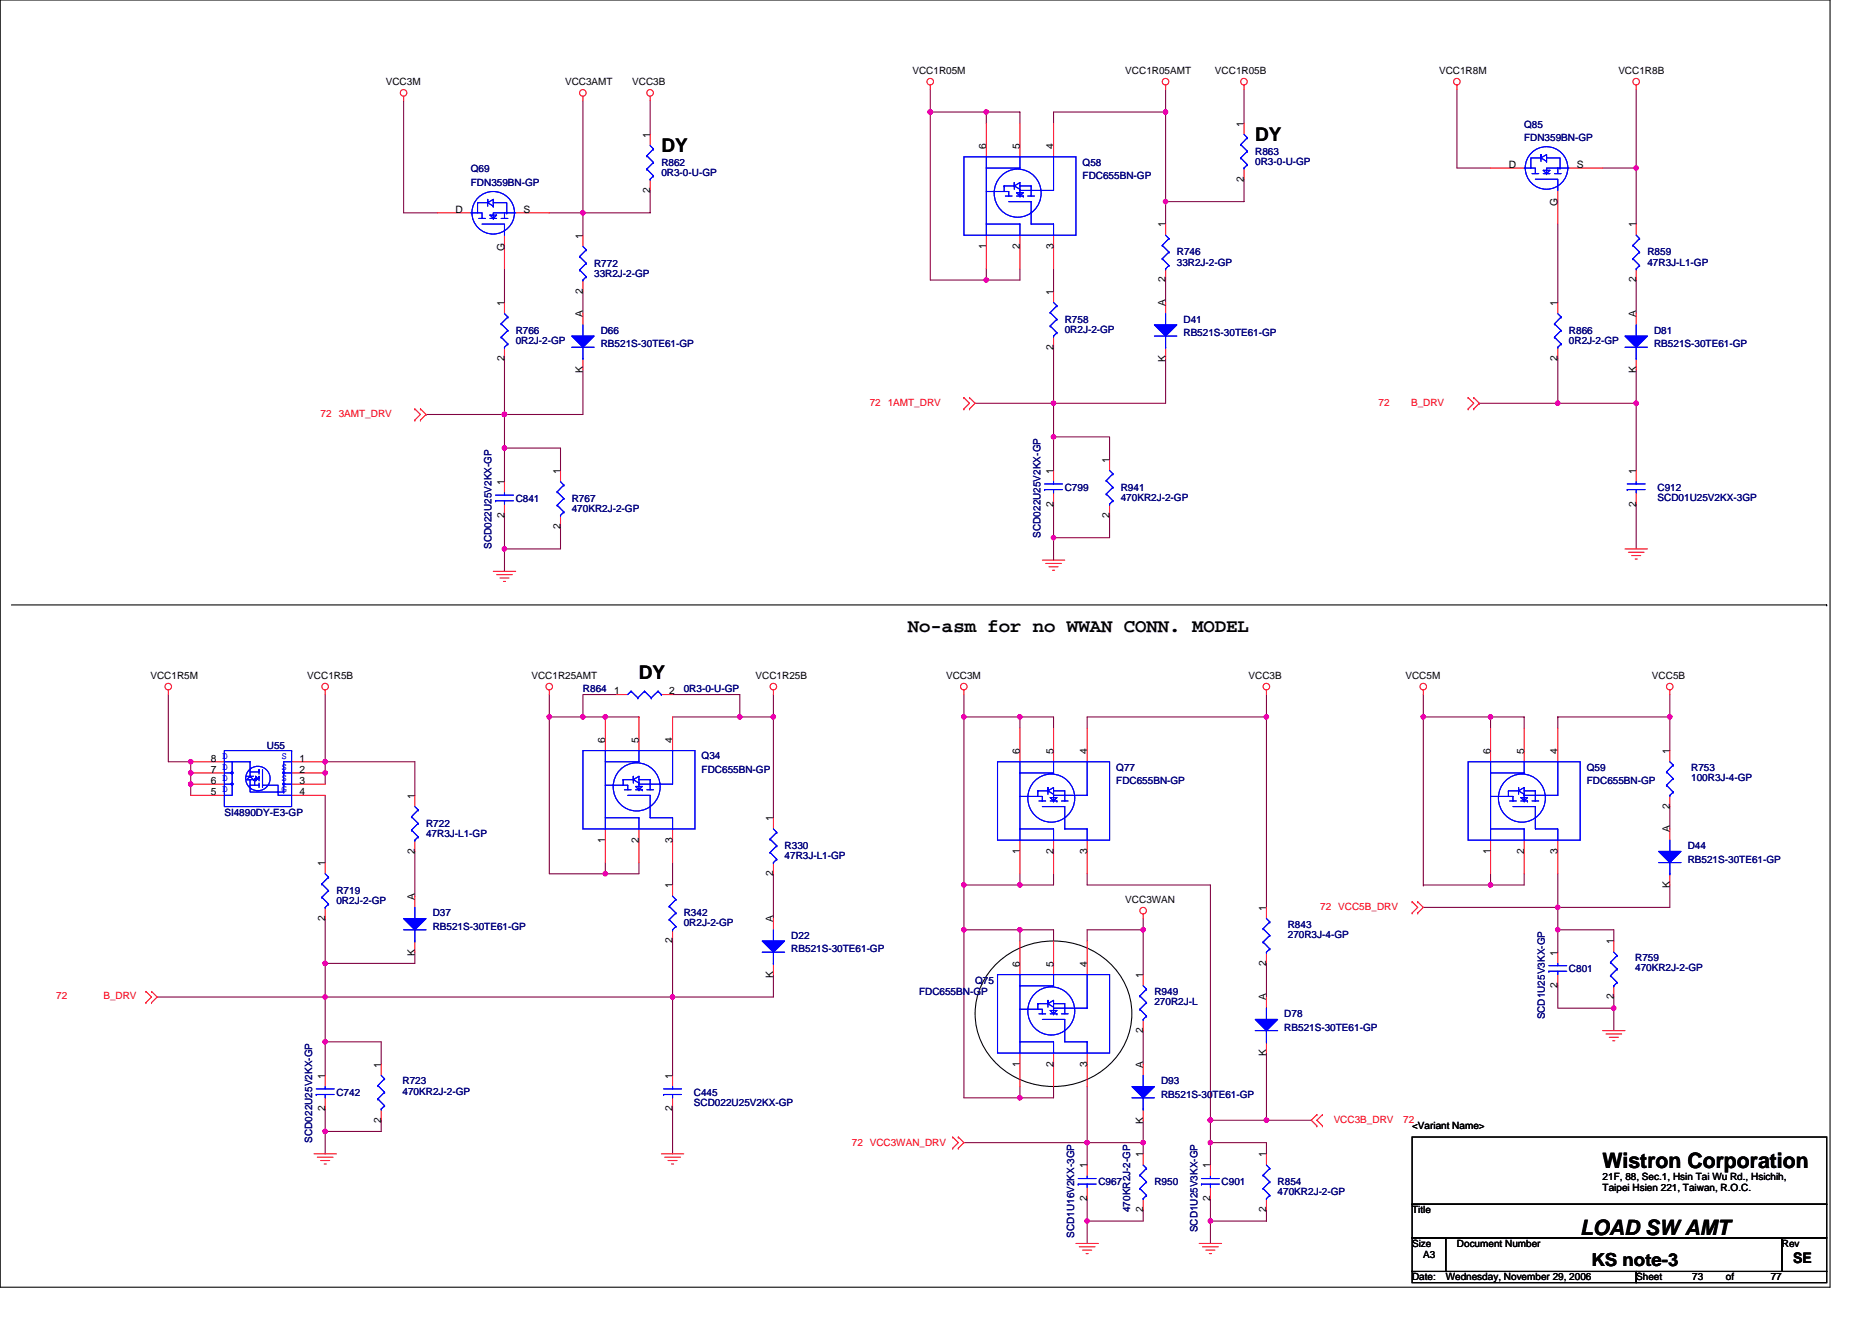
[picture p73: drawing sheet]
<svg xmlns="http://www.w3.org/2000/svg" width="297mm" height="210mm" viewBox="0 0 297 210" stroke-linecap="round" stroke-linejoin="round" font-family="sans-serif">
<defs><g id="words">
<g font-size="3.4">
<text x="254.3" y="185.4">Wistron Corporation</text>
<text x="250.7" y="196">LOAD SW AMT</text>
</g>
<g font-size="3">
<text x="199.2" y="22.4">DY</text>
<text x="104.9" y="24.1">DY</text>
<text x="144.1" y="100.3">No-asm for no WWAN CONN. MODEL</text>
<text x="101.4" y="107.7">DY</text>
</g>
<text font-size="2.8" x="252.5" y="200.9">KS note-3</text>
<text font-size="2.3" x="284.5" y="200.4">SE</text>
<g font-size="1.6">
<text x="144.8" y="11.7">VCC1R05M</text>
<text x="178.6" y="11.7">VCC1R05AMT</text>
<text x="192.8" y="11.7">VCC1R05B</text>
<text x="228.3" y="11.7">VCC1R8M</text>
<text x="256.8" y="11.7">VCC1R8B</text>
<text x="61.2" y="13.5">VCC3M</text>
<text x="89.7" y="13.5">VCC3AMT</text>
<text x="100.3" y="13.5">VCC3B</text>
<text x="103.1" y="21.9" transform="rotate(-90 103.1 21.9)">1</text>
<text x="156.5" y="23.6" transform="rotate(-90 156.5 23.6)">6</text>
<text x="161.8" y="23.6" transform="rotate(-90 161.8 23.6)">5</text>
<text x="167.1" y="23.6" transform="rotate(-90 167.1 23.6)">4</text>
<text x="197.4" y="20.1" transform="rotate(-90 197.4 20.1)">1</text>
<text x="197.4" y="28.8" transform="rotate(-90 197.4 28.8)">2</text>
<text x="239.4" y="26.6">D</text>
<text x="250.2" y="26.6">S</text>
<text x="72.3" y="33.8">D</text>
<text x="83.1" y="33.8">S</text>
<text x="103.1" y="30.6" transform="rotate(-90 103.1 30.6)">2</text>
<text x="247.2" y="32.7" transform="rotate(-90 247.2 32.7)">G</text>
<text x="80" y="39.9" transform="rotate(-90 80 39.9)">G</text>
<text x="92.5" y="37.9" transform="rotate(-90 92.5 37.9)">1</text>
<text x="156.5" y="39.5" transform="rotate(-90 156.5 39.5)">1</text>
<text x="161.8" y="39.5" transform="rotate(-90 161.8 39.5)">2</text>
<text x="167.1" y="39.5" transform="rotate(-90 167.1 39.5)">3</text>
<text x="184.9" y="36.1" transform="rotate(-90 184.9 36.1)">1</text>
<text x="259.6" y="36.1" transform="rotate(-90 259.6 36.1)">1</text>
<text x="92.5" y="46.6" transform="rotate(-90 92.5 46.6)">2</text>
<text x="167.1" y="46.8" transform="rotate(-90 167.1 46.8)">1</text>
<text x="184.9" y="44.8" transform="rotate(-90 184.9 44.8)">2</text>
<text x="259.6" y="44.8" transform="rotate(-90 259.6 44.8)">2</text>
<text x="80" y="48.5" transform="rotate(-90 80 48.5)">1</text>
<text x="92.5" y="50.3" transform="rotate(-90 92.5 50.3)">A</text>
<text x="184.9" y="48.5" transform="rotate(-90 184.9 48.5)">A</text>
<text x="247.2" y="48.5" transform="rotate(-90 247.2 48.5)">1</text>
<text x="259.6" y="50.3" transform="rotate(-90 259.6 50.3)">A</text>
<text x="80" y="57.3" transform="rotate(-90 80 57.3)">2</text>
<text x="92.5" y="59.2" transform="rotate(-90 92.5 59.2)">K</text>
<text x="167.1" y="55.5" transform="rotate(-90 167.1 55.5)">2</text>
<text x="184.9" y="57.4" transform="rotate(-90 184.9 57.4)">K</text>
<text x="247.2" y="57.3" transform="rotate(-90 247.2 57.3)">2</text>
<text x="259.6" y="59.2" transform="rotate(-90 259.6 59.2)">K</text>
<text x="80" y="77" transform="rotate(-90 80 77)">1</text>
<text x="88.9" y="75.2" transform="rotate(-90 88.9 75.2)">1</text>
<text x="167.1" y="75.2" transform="rotate(-90 167.1 75.2)">1</text>
<text x="176" y="73.4" transform="rotate(-90 176 73.4)">1</text>
<text x="259.6" y="75.2" transform="rotate(-90 259.6 75.2)">1</text>
<text x="80" y="82.2" transform="rotate(-90 80 82.2)">2</text>
<text x="88.9" y="83.9" transform="rotate(-90 88.9 83.9)">2</text>
<text x="167.1" y="80.4" transform="rotate(-90 167.1 80.4)">2</text>
<text x="176" y="82.2" transform="rotate(-90 176 82.2)">2</text>
<text x="259.6" y="80.4" transform="rotate(-90 259.6 80.4)">2</text>
<text x="23.9" y="107.7">VCC1R5M</text>
<text x="48.8" y="107.7">VCC1R5B</text>
<text x="84.3" y="107.7">VCC1R25AMT</text>
<text x="119.9" y="107.7">VCC1R25B</text>
<text x="150.1" y="107.7">VCC3M</text>
<text x="198.1" y="107.7">VCC3B</text>
<text x="223" y="107.7">VCC5M</text>
<text x="262.1" y="107.7">VCC5B</text>
<text x="97.5" y="110.2">1</text>
<text x="106.2" y="110.2">2</text>
<text x="96" y="117.9" transform="rotate(-90 96 117.9)">6</text>
<text x="101.4" y="117.9" transform="rotate(-90 101.4 117.9)">5</text>
<text x="106.7" y="117.9" transform="rotate(-90 106.7 117.9)">4</text>
<text x="161.8" y="119.7" transform="rotate(-90 161.8 119.7)">6</text>
<text x="167.1" y="119.7" transform="rotate(-90 167.1 119.7)">5</text>
<text x="172.5" y="119.7" transform="rotate(-90 172.5 119.7)">4</text>
<text x="236.5" y="119.7" transform="rotate(-90 236.5 119.7)">6</text>
<text x="241.8" y="119.7" transform="rotate(-90 241.8 119.7)">5</text>
<text x="247.2" y="119.7" transform="rotate(-90 247.2 119.7)">4</text>
<text x="264.9" y="119.7" transform="rotate(-90 264.9 119.7)">1</text>
<text x="33.5" y="124.4">6</text>
<text x="33.5" y="122.7">7</text>
<text x="33.5" y="120.9">8 D</text>
<text x="47.5" y="120.9">1</text>
<text x="47.5" y="122.7">2</text>
<text x="47.5" y="124.4">3</text>
<text x="33.5" y="126.2">5</text>
<text x="47.5" y="126.2">4</text>
<text x="65.8" y="126.8" transform="rotate(-90 65.8 126.8)">1</text>
<text x="122.7" y="130.3" transform="rotate(-90 122.7 130.3)">1</text>
<text x="264.9" y="128.4" transform="rotate(-90 264.9 128.4)">2</text>
<text x="51.6" y="137.4" transform="rotate(-90 51.6 137.4)">1</text>
<text x="65.8" y="135.5" transform="rotate(-90 65.8 135.5)">2</text>
<text x="96" y="133.7" transform="rotate(-90 96 133.7)">1</text>
<text x="101.4" y="133.7" transform="rotate(-90 101.4 133.7)">2</text>
<text x="106.7" y="133.7" transform="rotate(-90 106.7 133.7)">3</text>
<text x="161.8" y="135.5" transform="rotate(-90 161.8 135.5)">1</text>
<text x="167.1" y="135.5" transform="rotate(-90 167.1 135.5)">2</text>
<text x="172.5" y="135.5" transform="rotate(-90 172.5 135.5)">3</text>
<text x="236.5" y="135.5" transform="rotate(-90 236.5 135.5)">1</text>
<text x="241.8" y="135.5" transform="rotate(-90 241.8 135.5)">2</text>
<text x="247.2" y="135.5" transform="rotate(-90 247.2 135.5)">3</text>
<text x="264.9" y="132.1" transform="rotate(-90 264.9 132.1)">A</text>
<text x="65.8" y="142.8" transform="rotate(-90 65.8 142.8)">A</text>
<text x="106.7" y="141" transform="rotate(-90 106.7 141)">1</text>
<text x="122.7" y="139.1" transform="rotate(-90 122.7 139.1)">2</text>
<text x="178.6" y="143.3">VCC3WAN</text>
<text x="264.9" y="141" transform="rotate(-90 264.9 141)">K</text>
<text x="51.6" y="146.2" transform="rotate(-90 51.6 146.2)">2</text>
<text x="106.7" y="149.7" transform="rotate(-90 106.7 149.7)">2</text>
<text x="122.7" y="146.3" transform="rotate(-90 122.7 146.3)">A</text>
<text x="200.9" y="144.5" transform="rotate(-90 200.9 144.5)">1</text>
<text x="256" y="149.9" transform="rotate(-90 256 149.9)">1</text>
<text x="65.8" y="151.7" transform="rotate(-90 65.8 151.7)">K</text>
<text x="122.7" y="155.2" transform="rotate(-90 122.7 155.2)">K</text>
<text x="161.8" y="153.4" transform="rotate(-90 161.8 153.4)">6</text>
<text x="167.1" y="153.4" transform="rotate(-90 167.1 153.4)">5</text>
<text x="172.5" y="153.4" transform="rotate(-90 172.5 153.4)">4</text>
<text x="181.4" y="155.2" transform="rotate(-90 181.4 155.2)">1</text>
<text x="200.9" y="153.3" transform="rotate(-90 200.9 153.3)">2</text>
<text x="247.2" y="151.7" transform="rotate(-90 247.2 151.7)">1</text>
<text x="200.9" y="158.8" transform="rotate(-90 200.9 158.8)">A</text>
<text x="247.2" y="156.8" transform="rotate(-90 247.2 156.8)">2</text>
<text x="256" y="158.6" transform="rotate(-90 256 158.6)">2</text>
<text x="181.4" y="164" transform="rotate(-90 181.4 164)">2</text>
<text x="200.9" y="167.7" transform="rotate(-90 200.9 167.7)">K</text>
<text x="51.6" y="171.2" transform="rotate(-90 51.6 171.2)">1</text>
<text x="60.5" y="169.4" transform="rotate(-90 60.5 169.4)">1</text>
<text x="106.7" y="171.2" transform="rotate(-90 106.7 171.2)">1</text>
<text x="161.8" y="169.3" transform="rotate(-90 161.8 169.3)">1</text>
<text x="167.1" y="169.3" transform="rotate(-90 167.1 169.3)">2</text>
<text x="172.5" y="169.3" transform="rotate(-90 172.5 169.3)">3</text>
<text x="181.4" y="169.4" transform="rotate(-90 181.4 169.4)">A</text>
<text x="51.6" y="176.4" transform="rotate(-90 51.6 176.4)">2</text>
<text x="60.5" y="178.2" transform="rotate(-90 60.5 178.2)">2</text>
<text x="106.7" y="176.4" transform="rotate(-90 106.7 176.4)">2</text>
<text x="181.4" y="178.4" transform="rotate(-90 181.4 178.4)">K</text>
<text x="224.1" y="179.2">&lt;Variant Name&gt;</text>
<text x="172.5" y="185.4" transform="rotate(-90 172.5 185.4)">1</text>
<text x="181.4" y="183.7" transform="rotate(-90 181.4 183.7)">1</text>
<text x="192" y="185.4" transform="rotate(-90 192 185.4)">1</text>
<text x="200.9" y="183.7" transform="rotate(-90 200.9 183.7)">1</text>
<text x="172.5" y="190.6" transform="rotate(-90 172.5 190.6)">2</text>
<text x="192" y="190.6" transform="rotate(-90 192 190.6)">2</text>
<text x="254.3" y="187.2">21F, 88, Sec.1, Hsin Tai Wu Rd., Hsichih,</text>
<text x="254.3" y="189">Taipei Hsien 221, Taiwan, R.O.C.</text>
<text x="181.4" y="192.4" transform="rotate(-90 181.4 192.4)">2</text>
<text x="200.9" y="192.4" transform="rotate(-90 200.9 192.4)">2</text>
<text x="224.1" y="192.6">Title</text>
<text x="224.1" y="197.9">Size</text>
<text x="231.2" y="197.9">Document Number</text>
<text x="282.7" y="197.9">Rev</text>
<text x="224.1" y="203.2">Date:</text>
<text x="225.8" y="199.7">A3</text>
<text x="229.4" y="203.2">Wednesday, November 29, 2006</text>
<text x="259.6" y="203.2">Sheet</text>
<text x="268.5" y="203.2">73</text>
<text x="273.9" y="203.2">of</text>
<text x="281" y="203.2">77</text>
</g>
<g font-size="1.6" fill="#000080">
<text x="241.8" y="20.3">Q85</text>
<text x="241.8" y="22.4">FDN359BN-GP</text>
<text x="74.7" y="27.4">Q69</text>
<text x="74.7" y="29.5">FDN359BN-GP</text>
<text x="104.9" y="26.3">R862</text>
<text x="104.9" y="27.9">0R3-0-U-GP</text>
<text x="171.8" y="26.3">Q58</text>
<text x="171.8" y="28.4">FDC655BN-GP</text>
<text x="199.2" y="24.5">R863</text>
<text x="199.2" y="26.1">0R3-0-U-GP</text>
<text x="186.7" y="40.5">R746</text>
<text x="261.4" y="40.5">R859</text>
<text x="94.3" y="42.3">R772</text>
<text x="94.3" y="43.9">33R2J-2-GP</text>
<text x="186.7" y="42.1">33R2J-2-GP</text>
<text x="261.4" y="42.1">47R3J-L1-GP</text>
<text x="81.8" y="53">R766</text>
<text x="95.3" y="53">D66</text>
<text x="168.9" y="51.2">R758</text>
<text x="168.9" y="52.8">0R2J-2-GP</text>
<text x="187.8" y="51.2">D41</text>
<text x="187.8" y="53.3">RB521S-30TE61-GP</text>
<text x="249" y="53">R866</text>
<text x="262.5" y="53">D81</text>
<text x="81.8" y="54.6">0R2J-2-GP</text>
<text x="95.3" y="55.1">RB521S-30TE61-GP</text>
<text x="249" y="54.6">0R2J-2-GP</text>
<text x="262.5" y="55.1">RB521S-30TE61-GP</text>
<text x="168.9" y="77.9">C799</text>
<text x="177.8" y="77.9">R941</text>
<text x="263" y="77.9">C912</text>
<text x="81.8" y="79.7">C841</text>
<text x="90.7" y="79.7">R767</text>
<text x="90.7" y="81.3">470KR2J-2-GP</text>
<text x="177.8" y="79.5">470KR2J-2-GP</text>
<text x="263" y="79.5">SCD01U25V2KX-3GP</text>
<text x="78" y="87.1" transform="rotate(-90 78 87.1)">SCD022U25V2KX-GP</text>
<text x="165.1" y="85.3" transform="rotate(-90 165.1 85.3)">SCD022U25V2KX-GP</text>
<text x="92.5" y="109.9">R864</text>
<text x="108.5" y="109.9">0R3-0-U-GP</text>
<text x="42.4" y="118.9">U55</text>
<text x="111.3" y="120.5">Q34</text>
<text x="111.3" y="122.7">FDC655BN-GP</text>
<text x="177.1" y="122.3">Q77</text>
<text x="177.1" y="124.5">FDC655BN-GP</text>
<text x="251.8" y="122.3">Q59</text>
<text x="251.8" y="124.5">FDC655BN-GP</text>
<text x="268.3" y="122.3">R753</text>
<text x="268.3" y="123.9">100R3J-4-GP</text>
<text x="35.6" y="129.4">SI4890DY-E3-GP</text>
<text x="67.6" y="131.2">R722</text>
<text x="67.6" y="132.8">47R3J-L1-GP</text>
<text x="124.5" y="134.8">R330</text>
<text x="124.5" y="136.4">47R3J-L1-GP</text>
<text x="267.8" y="134.8">D44</text>
<text x="267.8" y="136.9">RB521S-30TE61-GP</text>
<text x="53.4" y="141.9">R719</text>
<text x="53.4" y="143.5">0R2J-2-GP</text>
<text x="68.7" y="145.4">D37</text>
<text x="68.7" y="147.6">RB521S-30TE61-GP</text>
<text x="108.5" y="145.4">R342</text>
<text x="108.5" y="147">0R2J-2-GP</text>
<text x="125.6" y="149">D22</text>
<text x="204.3" y="147.2">R843</text>
<text x="204.3" y="148.8">270R3J-4-GP</text>
<text x="125.6" y="151.1">RB521S-30TE61-GP</text>
<text x="249" y="154.3">C801</text>
<text x="259.5" y="152.5">R759</text>
<text x="259.5" y="154.2">470KR2J-2-GP</text>
<text x="145.8" y="157.9">FDC655BN-GP</text>
<text x="154.7" y="156.1">Q75</text>
<text x="183.2" y="157.9">R949</text>
<text x="183.2" y="159.5">270R2J-L</text>
<text x="203.8" y="161.4">D78</text>
<text x="245.1" y="161.8" transform="rotate(-90 245.1 161.8)">SCD1U25V3KX-GP</text>
<text x="203.8" y="163.6">RB521S-30TE61-GP</text>
<text x="53.4" y="173.9">C742</text>
<text x="63.9" y="172.1">R723</text>
<text x="63.9" y="173.7">470KR2J-2-GP</text>
<text x="110.1" y="173.9">C445</text>
<text x="184.2" y="172.1">D93</text>
<text x="110.1" y="175.5">SCD022U25V2KX-GP</text>
<text x="184.2" y="174.2">RB521S-30TE61-GP</text>
<text x="49.5" y="181.4" transform="rotate(-90 49.5 181.4)">SCD022U25V2KX-GP</text>
<text x="174.3" y="188.1">C967</text>
<text x="183.2" y="188.1">R950</text>
<text x="193.8" y="188.1">C901</text>
<text x="202.7" y="188.1">R854</text>
<text x="202.7" y="189.7">470KR2J-2-GP</text>
<text x="170.4" y="196.5" transform="rotate(-90 170.4 196.5)">SCD1U16V2KX-3GP</text>
<text x="179.3" y="192.4" transform="rotate(-90 179.3 192.4)">470KR2J-2-GP</text>
<text x="190" y="195.6" transform="rotate(-90 190 195.6)">SCD1U25V3KX-GP</text>
</g>
<g font-size="1.6" fill="#f00">
<text x="138" y="64.4">72</text>
<text x="140.9" y="64.4">1AMT_DRV</text>
<text x="218.7" y="64.4">72</text>
<text x="223.9" y="64.4">B_DRV</text>
<text x="50.9" y="66.1">72</text>
<text x="53.7" y="66.1">3AMT_DRV</text>
<text x="209.5" y="144.4">72 VCC5B_DRV</text>
<text x="8.9" y="158.6">72</text>
<text x="16.4" y="158.6">B_DRV</text>
<text x="211.6" y="178.2">VCC3B_DRV</text>
<text x="222.6" y="178.2">72</text>
<text x="135.2" y="181.9">72 VCC3WAN_DRV</text>
</g>
<g font-size="1.6" fill="#00f">
<text x="35.2" y="125.7">D</text>
<text x="35.2" y="123.9">D</text>
<text x="35.2" y="122.2">D</text>
<text x="35.2" y="120.5">D</text>
<text x="44.7" y="122.2">S</text>
<text x="44.7" y="123.9">S</text>
<text x="44.7" y="125.7">G</text>
<text x="44.7" y="120.5">S</text>
</g>
</g></defs>
<path d="M0 0h290.4v204.3h-290.4zM1.8 96h288.1M289.9 96h.1M158.4 152.7a13 13 0 0 1 19.9 3.1 11.2 11.2 0 0 1-5.7 15.5 12.8 12.8 0 0 1-17.2-6.5 11 11 0 0 1 3-12.1zM224.1 180.5h65.8v10.6h-65.8zM224.1 191.1h65.8v5.4h-65.8zM224.1 196.5h5.3v5.3h-5.3zM229.4 196.5h53.3v5.3h-53.3zM282.7 196.5h7.2v5.3h-7.2zM224.1 201.8h35.5v1.8h-35.5zM259.6 201.8h30.3v1.8h-30.3z" fill="none" stroke="#000" stroke-width=".17"/>
<g fill="none" stroke="#800040" stroke-width=".17">
<path d="M64 16v17.8h5.4M92.5 16v17.8M103.2 16v5.3M147.6 17.8h.1M147.6 17.8h14.2v1.8M147.6 14.2v3.6M147.6 17.8v26.6h8.9M156.5 17.8v1.8M156.5 17.8h.1M185 17.8h-17.8v1.8M185 14.2v3.6M185 17.8v14.2h12.4v-3.6"/>
<path d="M185 17.8h.1M197.4 14.2v5.4M231.2 14.2v12.5h5.3M259.6 14.2v12.5M87.2 33.8h5.3M92.5 33.8v3.5M92.5 33.8h.1M103.2 30.2v3.6h-10.7M185 32h.1M185 32v3.6M247.2 35.6v12.4M254.3 26.7h5.3"/>
<path d="M259.6 26.7h.1M259.6 26.7v8.9M80 42.7v5.3M80 56.9h.1M80 56.9v8.9M92.5 46.2v3.6M92.5 58.7v7.1h-12.5M156.5 42.7v1.7M156.5 44.4h.1M161.8 42.7v1.7h-5.3M167.2 42.7v3.5M167.2 55.1v8.9"/>
<path d="M185 44.4v3.6M185 56.9v7.1h-17.8M247.2 56.9v7.1M259.6 44.4v5.4M259.6 58.7v5.3h-12.4M67.6 65.8h.1M67.6 65.8h12.4M80 71.1v5.4M80 71.1h.1M80 71.1h8.9v3.6M80 65.8v5.3M154.7 64h12.5"/>
<path d="M167.2 64h.1M167.2 69.3h.1M167.2 64v5.3h8.9v3.6M167.2 69.3v5.4M234.7 64h.1M234.7 64h12.5M259.6 64h.1M259.6 64v10.7M80 87.1h.1M80 81.8v5.3M80 87.1v3.6M88.9 83.6v3.5h-8.9"/>
<path d="M167.2 85.3v3.6M167.2 85.3h.1M167.2 80v5.3M176.1 81.8v3.5h-8.9M259.6 80v7.1M26.7 110.2v10.7h3.6M51.6 110.2v10.7M87.2 110.2v3.6M87.2 113.8h.1M87.2 113.8v24.9h8.9M92.5 113.8h.1M92.5 113.8h8.9"/>
<path d="M97.8 110.2h-5.3v3.6h-5.3M101.4 113.8h.1M106.7 110.2h10.7v3.6M106.7 113.8h10.7M117.4 113.8h.1M117.4 113.8h5.3M122.7 113.8v16M122.7 110.2v3.6M152.9 113.8h.1M152.9 110.2v3.6M152.9 113.8h8.9M152.9 113.8v26.7"/>
<path d="M161.8 113.8h.1M161.8 113.8h5.4v1.8M161.8 113.8v1.8M201 113.8h-28.5v1.8M201 113.8h.1M201 110.2v3.6M201 113.8v30.2M225.8 113.8h10.7M225.8 113.8h.1M225.8 110.2v3.6M225.8 113.8v26.7M236.5 113.8v1.8"/>
<path d="M236.5 113.8h5.3v1.8M236.5 113.8h.1M247.2 113.8v1.8M247.2 113.8h.1M247.2 113.8h17.8M265 113.8v5.3M265 110.2v3.6M30.3 124.5h.1M30.3 120.9h.1M30.3 122.7h.1M30.3 120.9v5.3M51.6 120.9h.1"/>
<path d="M51.6 120.9h14.2v5.3M51.6 122.7h.1M51.6 126.2v10.7M51.6 120.9v3.6M65.8 135.1v7.1M96.1 136.9v1.8M96.1 138.7h.1M101.4 136.9v1.8h-5.3M106.7 136.9v3.6M122.7 138.7v7.1M161.8 138.7v1.8M167.2 138.7v1.8h-5.4"/>
<path d="M172.5 138.7v1.8h19.6v37.3M236.5 138.7v1.8M241.8 138.7v1.8h-5.3M247.2 138.7v5.3M265 128v3.6M24.9 158.2h26.7M51.6 152.9h.1M51.6 145.8v7.1h14.2v-1.8M51.6 158.2h55.1M51.6 158.2v7.2M51.6 152.9v5.3M106.7 158.2h.1"/>
<path d="M106.7 149.4v8.8M106.7 158.2v12.5M122.7 154.7v3.5h-16M152.9 147.6h14.3v1.8M152.9 140.5v7.1M152.9 147.6h.1M152.9 147.6v26.6h8.9M152.9 140.5h8.9M161.8 147.6h.1M161.8 140.5h.1M161.8 147.6v1.8M181.4 147.6h-8.9v1.8"/>
<path d="M181.4 147.6h.1M181.4 145.8v1.8M181.4 147.6v7.1M201 152.9v5.3M225.8 140.5h.1M225.8 144h21.4M225.8 140.5h10.7M247.2 144h.1M247.2 147.6h8.9v1.8M247.2 156.5v3.5h8.9M247.2 147.6h.1M247.2 144v3.6"/>
<path d="M247.2 147.6v3.5M256.1 158.2v1.8M265 140.5v3.5h-17.8M51.6 165.4h8.9v3.5M51.6 179.6h.1M51.6 176v3.6M51.6 165.4h.1M51.6 165.4v5.3M51.6 179.6v3.5M60.5 177.8v1.8h-8.9M106.7 176v7.1M161.8 172.5v1.7"/>
<path d="M161.8 174.2h.1M167.2 172.5v1.7h-5.4M172.5 172.5v8.9M181.4 163.6v5.3M181.4 177.8v3.6M192.1 177.8h.1M192.1 177.8v3.6M192.1 177.8h8.9M201 167.1h.1M201 177.8h7.1M201 167.1v10.7M256.1 160h.1"/>
<path d="M256.1 160v3.6M152.9 181.4h19.6M172.5 181.4h.1M172.5 181.4h8.9M172.5 190.2v3.6M172.5 193.8h.1M172.5 193.8v3.6M172.5 181.4v3.5M181.4 181.4h.1M181.4 192v1.8h-8.9M181.4 181.4v1.7M192.1 181.4h8.9v1.7"/>
<path d="M192.1 181.4v3.5M192.1 193.8h.1M192.1 190.2v3.6M192.1 193.8v3.6M201 192v1.8h-8.9"/>
</g>
<g fill="#f0f" stroke="#f0f" stroke-width=".17">
<circle cx="80" cy="65.8" r=".35"/>
<circle cx="167.2" cy="64" r=".35"/>
<circle cx="80" cy="71.1" r=".35"/>
<circle cx="80" cy="87.1" r=".35"/>
<circle cx="147.6" cy="17.8" r=".35"/>
<circle cx="167.2" cy="69.3" r=".35"/>
<circle cx="184.9" cy="32" r=".35"/>
<circle cx="106.7" cy="158.2" r=".35"/>
<circle cx="51.6" cy="158.2" r=".35"/>
<circle cx="51.6" cy="152.9" r=".35"/>
<circle cx="51.6" cy="179.6" r=".35"/>
<circle cx="30.3" cy="124.4" r=".35"/>
<circle cx="30.3" cy="120.9" r=".35"/>
<circle cx="30.3" cy="122.7" r=".35"/>
<circle cx="51.6" cy="120.9" r=".35"/>
<circle cx="51.6" cy="122.7" r=".35"/>
<circle cx="51.6" cy="165.3" r=".35"/>
<circle cx="122.7" cy="113.8" r=".35"/>
<circle cx="117.4" cy="113.8" r=".35"/>
<circle cx="156.5" cy="17.8" r=".35"/>
<circle cx="156.5" cy="44.4" r=".35"/>
<circle cx="92.5" cy="113.8" r=".35"/>
<circle cx="87.1" cy="113.8" r=".35"/>
<circle cx="96" cy="138.7" r=".35"/>
<circle cx="161.8" cy="113.8" r=".35"/>
<circle cx="161.8" cy="147.6" r=".35"/>
<circle cx="152.9" cy="140.4" r=".35"/>
<circle cx="152.9" cy="113.8" r=".35"/>
<circle cx="152.9" cy="147.6" r=".35"/>
<circle cx="192.1" cy="193.8" r=".35"/>
<circle cx="200.9" cy="177.8" r=".35"/>
<circle cx="192.1" cy="177.8" r=".35"/>
<circle cx="192.1" cy="181.3" r=".35"/>
<circle cx="200.9" cy="113.8" r=".35"/>
<circle cx="161.8" cy="174.2" r=".35"/>
<circle cx="161.8" cy="140.4" r=".35"/>
<circle cx="236.5" cy="113.8" r=".35"/>
<circle cx="236.5" cy="140.4" r=".35"/>
<circle cx="225.8" cy="113.8" r=".35"/>
<circle cx="264.9" cy="113.8" r=".35"/>
<circle cx="247.2" cy="144" r=".35"/>
<circle cx="256.1" cy="160" r=".35"/>
<circle cx="247.2" cy="147.6" r=".35"/>
<circle cx="247.2" cy="64" r=".35"/>
<circle cx="259.6" cy="26.7" r=".35"/>
<circle cx="259.6" cy="64" r=".35"/>
<circle cx="92.5" cy="33.8" r=".35"/>
<circle cx="184.9" cy="17.8" r=".35"/>
<circle cx="96" cy="113.8" r=".35"/>
<circle cx="167.2" cy="85.3" r=".35"/>
<circle cx="181.4" cy="147.6" r=".35"/>
<circle cx="172.5" cy="181.3" r=".35"/>
<circle cx="172.5" cy="193.8" r=".35"/>
<circle cx="181.4" cy="181.3" r=".35"/>
</g>
<g fill="none" stroke="#f00" stroke-width=".17">
<path d="M64 15.3v.7M92.5 15.3v.7M103.2 15.3v.7M147.6 13.5v.7M156.5 19.6v5.3M161.8 19.6v5.3M167.2 19.6v5.3M185 13.5v.7M197.4 13.5v.7M197.4 19.6v1.7M231.2 13.5v.7M259.6 13.5v.7"/>
<path d="M69.4 33.8h5.3M80 37.3v5.4M81.8 33.8h5.4M92.5 37.3v1.8M103.2 21.3v1.8M103.2 28.4v1.8M156.5 37.3v5.4M161.8 37.3v5.4M167.2 37.3v5.4M185 35.6v1.7M197.4 26.7v1.7M236.5 26.7h5.3"/>
<path d="M247.2 30.2v5.4M249 26.7h5.3M259.6 35.6v1.7M80 48v1.8M80 55.1v1.8M92.5 44.4v1.8M92.5 49.8v1.8M92.5 56.9v1.8M167.2 46.2v1.8M167.2 53.3v1.8M185 42.7v1.7M185 48v1.8"/>
<path d="M185 55.1v1.8M247.2 48v1.8M247.2 55.1v1.8M259.6 42.7v1.7M259.6 49.8v1.8M259.6 56.9v1.8M65.8 64.9h.1M65.8 66.7h.1M65.8 64.9l.9 .9-.9 .9M66.7 66.7h.1M66.7 64.9h.1M66.7 64.9l.9 .9-.9 .9"/>
<path d="M80 76.5v1.7M88.9 74.7v1.8M152.9 63.1h.1M152.9 64.9h.1M152.9 63.1l.9 .9-.9 .9M153.8 64.9h.1M153.8 63.1h.1M153.8 63.1l.9 .9-.9 .9M167.2 74.7v1.8M167.2 78.2v1.8M176.1 72.9v1.8M233 63.1h.1"/>
<path d="M233 64.9h.1M233 63.1l.8 .9-.8 .9M233.8 64.9h.1M233.8 63.1h.1M233.8 63.1l.9 .9-.9 .9M259.6 74.7v1.8M259.6 78.2v1.8M78.3 90.7h3.5M78.8 91.2h2.5M79.3 91.7h1.5M79.9 92.3h.3M80 80v1.8"/>
<path d="M88.9 81.8v1.8M165.4 88.9h3.5M165.9 89.4h2.5M166.5 90h1.4M167 90.5h.3M176.1 80v1.8M257.8 87.1h3.6M258.4 87.7h2.5M258.9 88.2h1.4M259.5 88.7h.3M26.7 109.5v.7M51.6 109.5v.7"/>
<path d="M87.2 109.5v.7M96.1 113.8v5.3M97.8 110.2h1.8M101.4 113.8v5.3M104.9 110.2h1.8M106.7 113.8v5.3M122.7 109.5v.7M152.9 109.5v.7M161.8 115.6v5.3M167.2 115.6v5.3M172.5 115.6v5.3M201 109.5v.7"/>
<path d="M225.8 109.5v.7M236.5 115.6v5.3M241.8 115.6v5.3M247.2 115.6v5.3M265 109.5v.7M265 119.1v1.8M30.3 120.9h5.3M30.3 122.7h5.3M30.3 124.5h5.3M30.3 126.2h5.3M46.3 120.9h5.3M46.3 122.7h5.3"/>
<path d="M46.3 124.5h5.3M46.3 126.2h5.3M51.6 136.9v1.8M65.8 126.2v1.8M65.8 133.3v1.8M96.1 131.6v5.3M101.4 131.6v5.3M106.7 131.6v5.3M122.7 129.8v1.8M122.7 136.9v1.8M161.8 133.3v5.4M167.2 133.3v5.4"/>
<path d="M172.5 133.3v5.4M236.5 133.3v5.4M241.8 133.3v5.4M247.2 133.3v5.4M265 126.2v1.8M265 131.6v1.7M265 138.7v1.8M23.2 157.4h.1M23.2 159.1h.1M23.2 157.4l.8 .8-.8 .9M24 159.1h.1M24 157.4h.1"/>
<path d="M24 157.4l.9 .8-.9 .9M51.6 144v1.8M65.8 142.2v1.8M65.8 149.4v1.7M106.7 140.5v1.7M106.7 147.6v1.8M122.7 145.8v1.8M122.7 152.9v1.8M161.8 149.4v5.3M167.2 149.4v5.3M172.5 149.4v5.3M181.4 145.1v.7"/>
<path d="M181.4 154.7v1.8M201 144v1.8M201 151.1v1.8M201 158.2v1.8M224.1 143.1h.1M224.1 144.9h.1M224.1 143.1l.9 .9-.9 .9M225 144.9h.1M225 143.1h.1M225 143.1l.8 .9-.8 .9M247.2 151.1v1.8M247.2 154.7v1.8"/>
<path d="M256.1 149.4v1.7M256.1 156.5v1.7M51.6 170.7v1.8M51.6 174.2v1.8M60.5 168.9v1.8M60.5 176v1.8M106.7 170.7v1.8M106.7 174.2v1.8M161.8 167.1v5.4M167.2 167.1v5.4M172.5 167.1v5.4M181.4 161.8v1.8"/>
<path d="M181.4 168.9v1.8M181.4 176v1.8M201 165.4v1.7M209 178.7h.1M209 176.9h.1M209 176.9l-.9 .9 .9 .9M209.8 176.9h.1M209.8 178.7h.1M209.8 176.9l-.8 .9 .8 .9M254.3 163.6h3.5M254.8 164.1h2.5M255.4 164.6h1.4"/>
<path d="M255.9 165.2h.3M49.8 183.1h3.6M50.4 183.7h2.4M50.9 184.2h1.4M51.4 184.7h.4M104.9 183.1h3.6M105.5 183.7h2.5M106 184.2h1.4M106.5 184.7h.4M151.2 182.2h.1M151.2 180.5h.1M151.2 180.5l.9 .9-.9 .8"/>
<path d="M152.1 180.5h.1M152.1 182.2h.1M152.1 180.5l.8 .9-.8 .8M170.7 197.4h3.6M171.3 197.9h2.5M171.8 198.4h1.4M172.3 199h.4M172.5 184.9v1.8M172.5 188.5v1.7M181.4 183.1v1.8M181.4 190.2v1.8M190.3 197.4h3.5"/>
<path d="M190.8 197.9h2.5M191.3 198.4h1.5M191.9 199h.3M192.1 184.9v1.8M192.1 188.5v1.7M201 183.1v1.8M201 190.2v1.8"/>
<circle cx="64" cy="14.7" r=".52"/>
<circle cx="92.5" cy="14.7" r=".52"/>
<circle cx="103.1" cy="14.7" r=".52"/>
<circle cx="147.6" cy="13" r=".52"/>
<circle cx="184.9" cy="13" r=".52"/>
<circle cx="197.4" cy="13" r=".52"/>
<circle cx="231.2" cy="13" r=".52"/>
<circle cx="259.6" cy="13" r=".52"/>
<circle cx="26.7" cy="109" r=".52"/>
<circle cx="51.6" cy="109" r=".52"/>
<circle cx="87.1" cy="109" r=".52"/>
<circle cx="122.7" cy="109" r=".52"/>
<circle cx="152.9" cy="109" r=".52"/>
<circle cx="200.9" cy="109" r=".52"/>
<circle cx="225.8" cy="109" r=".52"/>
<circle cx="264.9" cy="109" r=".52"/>
<circle cx="181.4" cy="144.5" r=".52"/>
</g>
<g fill="none" stroke="#00f" stroke-width=".17">
<path d="M74.7 33.8h1.8v.9M76 34.7h1M76.5 35.6h3.5v1.7M77.4 32.2h-1.6v1.6M77.4 32.2v-.6v1.1M77.4 32.2l.9-.6v1.1M77.4 32.2h.1M77.4 32.2l.9 .5M77.7 34.1h1.1l-.5 .6zM77.7 34.7h1.1M78.3 34.7h.1M78.3 32.2h2.1v1.6"/>
<path d="M78.3 32.7h.1M79.5 34.7h1.1M80 33.8h-1.7v.9M80.4 33.8h.1M81.8 33.8h-1.8v.9M92.5 39.1l.5 .5M93 39.6h.1M93 39.6l-1 1.1M102.6 24.7h.1M102.6 26.8h.1M102.6 24.7l1.1 1.1M102.6 26.8l1.1 1.1"/>
<path d="M103.2 28.4h.1M103.2 23.1l.5 .5M103.7 23.6h.1M103.7 25.8h.1M103.7 27.9h.1M103.7 23.6l-1.1 1.1M103.7 25.8l-1.1 1M103.7 27.9l-.5 .5M152.9 24.9h17.8v12.4h-17.8zM156.5 30.4h3.6v.7M156.5 24.9v12.4M156.5 35.6h5.3v1.7"/>
<path d="M158.8 28a3.8 3.8 0 0 1 5.3 0 3.8 3.8 0 0 1 0 5.3 3.8 3.8 0 0 1-5.3 .1 3.9 3.9 0 0 1 0-5.4zM159.3 29.5h1.6v-.5v1.1M159.3 29.5h.1M159.3 29.5v.9M159.5 31.1h1.1M160.1 32h3.5v3.6h3.6v1.7M160.9 29.5l.9-.5v1.1M160.9 29.5h.1M160.9 29.5l.9 .6M161.3 30.6h1.1l-.6 .5zM161.3 31.1h1.1M161.8 29.5h1.8v1.6"/>
<path d="M161.8 31.1h.1M161.8 30.1h.1M161.8 24.9v1.8h-5.3M162.4 31.1h.1M163.1 31.1h1M167.2 24.9v5.3h-5.4v.9M184.4 38.9h.1M184.4 38.9l1.1 1.1M185 37.3l.5 .6M185.5 37.9h.1M185.5 37.9l-1.1 1M196.9 22.9h.1"/>
<path d="M196.9 25.1h.1M196.9 22.9l1 1.1M196.9 25.1l1 1M197.4 26.7h.1M197.4 21.3l.5 .6M197.9 21.9h.1M197.9 24h.1M197.9 26.1h.1M197.9 21.9l-1 1M197.9 24l-1 1.1M197.9 26.1l-.5 .6M241.8 26.7h1.8v.9"/>
<path d="M243.1 27.6h1.1M243.6 28.4h3.6v1.8M244.5 25.1h-1.6v1.6M244.5 25.1v-.6v1.1M244.5 25.1l.9-.6v1.1M244.5 25.1h.1M244.5 25.1l.9 .5M244.9 27h1l-.5 .6zM244.9 27.6h1M245.4 27.6h.1M245.4 25.1h2.1v1.6M245.4 25.6h.1"/>
<path d="M246.7 27.6h1M247.2 26.7h-1.8v.9M247.5 26.7h.1M249 26.7h-1.8v.9M259.1 38.9h.1M259.1 38.9l1.1 1.1M259.6 37.3l.6 .6M260.2 37.9h.1M260.2 37.9l-1.1 1M79.5 51.4h.1M79.5 53.5h.1M79.5 51.4l1.1 1.1"/>
<path d="M79.5 53.5l1.1 1.1M80 55.1h.1M80 49.8l.6 .5M80.6 50.3h.1M80.6 52.5h.1M80.6 54.6h.1M80.6 50.3l-1.1 1.1M80.6 52.5l-1.1 1M80.6 54.6l-.6 .5M90.7 55.1h3.6M92 40.7h.1M92 42.8h.1"/>
<path d="M92 40.7l1 1.1M92 42.8l1 1.1M92.5 44.4h.1M92.5 51.6v1.7M92.5 56.9h.1M92.5 55.1v1.8M93 41.8h.1M93 43.9h.1M93 41.8l-1 1M93 43.9l-.5 .5M166.6 49.6h.1M166.6 51.7h.1"/>
<path d="M166.6 49.6l1.1 1.1M166.6 51.7l1.1 1.1M167.2 53.3h.1M167.2 48l.5 .5M167.7 48.5h.1M167.7 50.7h.1M167.7 52.8h.1M167.7 48.5l-1.1 1.1M167.7 50.7l-1.1 1M167.7 52.8l-.5 .5M183.2 53.3h3.5M184.4 41.1h.1"/>
<path d="M184.4 41.1l1.1 1M185 42.7h.1M185 49.8v1.8M185 55.1h.1M185 53.3v1.8M185.5 40h.1M185.5 42.1h.1M185.5 40l-1.1 1.1M185.5 42.1l-.5 .6M246.7 51.4h.1M246.7 53.5h.1M246.7 51.4l1 1.1"/>
<path d="M246.7 53.5l1 1.1M247.2 55.1h.1M247.2 49.8l.5 .5M247.7 50.3h.1M247.7 52.5h.1M247.7 54.6h.1M247.7 52.5l-1 1M247.7 54.6l-.5 .5M247.7 50.3l-1 1.1M257.8 55.1h3.6M259.1 41.1h.1M259.1 41.1l1.1 1"/>
<path d="M259.6 42.7h.1M259.6 51.6v1.7M259.6 56.9h.1M259.6 55.1v1.8M260.2 40h.1M260.2 42.1h.1M260.2 40l-1.1 1.1M260.2 42.1l-.6 .6M78.6 78.6h2.9M78.6 79.5h.1M78.6 79.5h2.9M80 78.2v.4"/>
<path d="M80 79.5v.5M88.4 78.1h.1M88.4 78.1l1.1 1M88.9 76.5l.6 .5M89.5 77h.1M89.5 79.1h.1M89.5 77l-1.1 1.1M89.5 79.1l-1.1 1.1M165.8 76.8h2.8M165.8 77.7h.1M165.8 77.7h2.8M167.2 76.5v.3"/>
<path d="M167.2 77.7v.5M175.5 76.3h.1M175.5 78.4h.1M175.5 76.3l1.1 1M175.5 78.4l1.1 1.1M176.1 74.7l.5 .5M176.6 75.2h.1M176.6 77.3h.1M176.6 79.5h.1M176.6 75.2l-1.1 1.1M176.6 77.3l-1.1 1.1M176.6 79.5l-.5 .5"/>
<path d="M258.2 76.8h2.8M258.2 77.7h.1M258.2 77.7h2.8M259.6 76.5v.3M259.6 77.7v.5M88.4 80.2h.1M88.4 80.2l1.1 1.1M88.9 81.8h.1M89.5 81.3h.1M89.5 81.3l-.6 .5M176.1 80h.1M35.6 119.1h10.7v8.9h-10.7z"/>
<path d="M46.3 119.1h.1M92.5 119.1h17.8v12.5h-17.8zM96.1 119.1v12.5M100.1 109.7h.1M100.1 109.7l-.5 .5M100.1 109.7l1.1 1.1M101.2 110.8h.1M101.4 119.1v1.8h-5.3M102.3 109.7h.1M102.3 109.7l-1.1 1.1M102.3 109.7l1 1.1M103.3 110.8h.1"/>
<path d="M104.4 109.7h.1M104.4 109.7l-1.1 1.1M104.4 109.7l.5 .5M104.9 110.2h.1M106.7 119.1v5.4h-5.3v.8M35.6 120.9h4.1v2.3M35.6 122.7h1.2M35.6 124.5h1.2M36.7 124.3h.2v.3h-.2zM36.7 122.6h.2v.2h-.2zM36.8 120.9v5.3h-1.2M39.2 123.2h1"/>
<path d="M39.7 124.6v1.1h5.3M39.7 122.5h1.4v-.3v.7M39.7 123.2h.1M39.7 123.2l-.5 .5M39.7 123.2l.5 .5M40.2 123.7h-1h.5v.9h1.4M40.2 123.7h.1M40.6 123.6v.3l.3-.3M40.6 123.6v-.4l.3 .4M40.6 123.6h.1M40.9 123.6h.1M41.1 124.3v.7"/>
<path d="M41.1 123.9v-.7v.4h-.7v1M41.7 122.2v2.8M41.7 124.6h2.4v1.6h2.2M44.9 122.6h.2v.2h-.2zM44.9 124.3h.2v.3h-.2zM45 124.5h1.3M45 122.7h1.3M45 125.7h.1M45 122.7h.1M46.3 120.9h-1.3v4.8M51.6 138.7l.5 .5M52.1 139.2h.1"/>
<path d="M52.1 139.2l-1 1.1M65.3 129.6h.1M65.3 131.7h.1M65.3 129.6l1.1 1.1M65.3 131.7l1.1 1.1M65.8 133.3h.1M65.8 128l.6 .5M66.4 128.5h.1M66.4 130.7h.1M66.4 132.8h.1M66.4 128.5l-1.1 1.1M66.4 130.7l-1.1 1"/>
<path d="M66.4 132.8l-.6 .5M96.1 124.6h3.5v.7M96.1 129.8h5.3v1.8M98.4 122.2a3.8 3.8 0 0 1 5.3 0 3.8 3.8 0 0 1 0 5.3 3.8 3.8 0 0 1-5.3 .1 3.9 3.9 0 0 1 0-5.4zM98.9 123.7h1.6v-.5v1.1M98.9 123.7h.1M98.9 123.7v.9M99.1 125.3h1M99.6 126.2h3.6v3.6h3.5v1.8M100.5 123.7l.9-.5v1.1M100.5 123.7h.1M100.5 123.7l.9 .6"/>
<path d="M100.9 124.8h1l-.5 .5zM100.9 125.3h1M101.4 123.7h1.8v1.6M101.4 125.3h.1M101.4 124.3h.1M101.9 125.3h.1M102.6 125.3h1.1M122.2 133.2h.1M122.2 135.3h.1M122.2 133.2l1.1 1M122.2 135.3l1.1 1.1M122.7 136.9h.1"/>
<path d="M122.7 131.6l.6 .5M123.3 132.1h.1M123.3 134.2h.1M123.3 136.4h.1M123.3 132.1l-1.1 1.1M123.3 134.2l-1.1 1.1M123.3 136.4l-.6 .5M158.3 120.9h17.8v12.4h-17.8zM161.8 126.4h3.6v.7M161.8 120.9v12.4M161.8 131.6h5.4v1.7M164.2 124a3.8 3.8 0 0 1 5.3 0 3.8 3.8 0 0 1 0 5.3 3.8 3.8 0 0 1-5.3 .1 3.9 3.9 0 0 1 0-5.4z"/>
<path d="M164.7 125.5h1.6v-.5v1.1M164.7 125.5h.1M164.7 125.5v.9M164.9 127.1h1M165.4 128h3.5v3.6h3.6v1.7M166.3 125.5l.9-.5v1.1M166.3 125.5h.1M166.3 125.5l.9 .6M166.6 126.6h1.1l-.5 .5zM166.6 127.1h1.1M167.2 125.5h1.7v1.6M167.2 127.1h.1"/>
<path d="M167.2 126.1h.1M167.2 120.9v1.8h-5.4M167.7 127.1h.1M168.4 127.1h1.1M172.5 120.9v5.3h-5.3v.9M233 120.9h17.7v12.4h-17.7zM236.5 126.4h3.6v.7M236.5 120.9v12.4M236.5 131.6h5.3v1.7M238.8 124a3.8 3.8 0 0 1 5.3 0 3.8 3.8 0 0 1 0 5.3 3.8 3.8 0 0 1-5.3 .1 3.9 3.9 0 0 1 0-5.4zM239.3 125.5h1.7v-.5v1.1M239.3 125.5h.1"/>
<path d="M239.3 125.5v.9M239.5 127.1h1.1M240.1 128h3.5v3.6h3.6v1.7M241 125.5l.8-.5v1.1M241 125.5h.1M241 125.5l.8 .6M241.3 126.6h1.1l-.6 .5zM241.3 127.1h1.1M241.8 125.5h1.8v1.6M241.8 127.1h.1M241.8 126.1h.1M241.8 120.9v1.8h-5.3"/>
<path d="M242.4 127.1h.1M243.1 127.1h1.1M247.2 120.9v5.3h-5.4v.9M263.2 136.9h3.5M264.4 122.5h.1M264.4 124.6h.1M264.4 122.5l1.1 1.1M264.4 124.6l1.1 1.1M265 133.3v1.8M265 138.7h.1M265 126.2h.1M265 136.9v1.8"/>
<path d="M265 120.9l.5 .5M265.5 121.4h.1M265.5 123.6h.1M265.5 125.7h.1M265.5 121.4l-1.1 1.1M265.5 123.6l-1.1 1M265.5 125.7l-.5 .5M51.1 140.3h.1M51.1 142.4h.1M51.1 140.3l1 1.1M51.1 142.4l1 1.1M51.6 144h.1"/>
<path d="M52.1 141.4h.1M52.1 143.5h.1M52.1 141.4l-1 1M52.1 143.5l-.5 .5M64 147.6h3.6M65.8 144v1.8M65.8 149.4h.1M65.8 147.6v1.8M106.2 143.8h.1M106.2 146h.1M106.2 143.8l1 1.1M106.2 146l1 1"/>
<path d="M106.7 147.6h.1M106.7 142.2l.5 .6M107.2 142.8h.1M107.2 144.9h.1M107.2 147h.1M107.2 142.8l-1 1M107.2 144.9l-1 1.1M107.2 147l-.5 .6M120.9 151.1h3.6M122.7 147.6v1.8M122.7 152.9h.1M122.7 151.1v1.8"/>
<path d="M158.3 154.7h17.8v12.4h-17.8zM161.8 154.7v12.4M164.2 157.7a3.8 3.8 0 0 1 5.3 .1 3.8 3.8 0 0 1 0 5.3 3.8 3.8 0 0 1-5.3 .1 3.9 3.9 0 0 1 0-5.5zM164.7 159.3h1.6v-.5v1.1M164.7 159.3h.1M164.7 159.3v.9M166.3 159.3l.9-.5v1.1M166.3 159.3h.1M166.3 159.3l.9 .6M167.2 159.3h1.7v1.6M167.2 159.9h.1M167.2 154.7v1.8h-5.4"/>
<path d="M172.5 154.7v5.3h-5.3v.9M180.9 158.1h.1M180.9 158.1l1 1M181.4 156.5l.5 .5M181.9 157h.1M181.9 159.1h.1M181.9 157l-1 1.1M181.9 159.1l-1 1.1M200.4 147.4h.1M200.4 149.5h.1M200.4 147.4l1.1 1.1M200.4 149.5l1.1 1.1"/>
<path d="M201 151.1h.1M201 145.8l.5 .5M201.5 146.3h.1M201.5 148.5h.1M201.5 150.6h.1M201.5 146.3l-1.1 1.1M201.5 148.5l-1.1 1M201.5 150.6l-.5 .5M245.8 153.3h2.8M245.8 154.2h.1M245.8 154.2h2.8M247.2 152.9v.4"/>
<path d="M247.2 154.2v.5M255.5 152.7h.1M255.5 154.9h.1M255.5 152.7l1.1 1.1M255.5 154.9l1.1 1M256.1 156.5h.1M256.1 151.1l.5 .6M256.6 151.7h.1M256.6 153.8h.1M256.6 155.9h.1M256.6 151.7l-1.1 1M256.6 153.8l-1.1 1.1"/>
<path d="M256.6 155.9l-.5 .6M50.2 172.8h2.8M50.2 173.7h.1M50.2 173.7h2.8M51.6 172.5v.3M51.6 173.7v.5M60 172.3h.1M60 174.4h.1M60 172.3l1 1.1M60 174.4l1 1.1M60.5 176h.1M60.5 170.7l.5 .5"/>
<path d="M61 171.2h.1M61 173.4h.1M61 175.5h.1M61 171.2l-1 1.1M61 173.4l-1 1M61 175.5l-.5 .5M105.3 172.8h2.8M105.3 173.7h.1M105.3 173.7h2.8M106.7 172.5v.3M106.7 173.7v.5M161.8 160.2h3.6v.7"/>
<path d="M161.8 165.4h5.4v1.7M164.9 160.9h1M165.4 161.8h3.5v3.6h3.6v1.7M166.6 160.4h1.1l-.5 .5zM166.6 160.9h1.1M167.2 160.9h.1M167.7 160.9h.1M168.4 160.9h1.1M179.6 174.2h3.6M180.9 160.2h.1M180.9 160.2l1 1.1M181.4 161.8h.1"/>
<path d="M181.4 170.7v1.8M181.4 176h.1M181.4 174.2v1.8M181.9 161.3h.1M181.9 161.3l-.5 .5M199.2 163.6h3.5M201 160v1.8M201 165.4h.1M201 163.6v1.8M171.1 187h2.8M171.1 187.9h.1M171.1 187.9h2.8"/>
<path d="M172.5 186.7v.3M172.5 187.9v.6M180.9 186.5h.1M180.9 188.6h.1M180.9 186.5l1 1.1M180.9 188.6l1 1.1M181.4 190.2h.1M181.4 184.9l.5 .5M181.9 185.4h.1M181.9 187.6h.1M181.9 189.7h.1M181.9 185.4l-1 1.1"/>
<path d="M181.9 187.6l-1 1M181.9 189.7l-.5 .5M190.6 187h2.9M190.6 187.9h.1M190.6 187.9h2.9M192.1 186.7v.3M192.1 187.9v.6M200.4 186.5h.1M200.4 188.6h.1M200.4 186.5l1.1 1.1M200.4 188.6l1.1 1.1M201 190.2h.1"/>
<path d="M201 184.9l.5 .5M201.5 185.4h.1M201.5 187.6h.1M201.5 189.7h.1M201.5 185.4l-1.1 1.1M201.5 187.6l-1.1 1M201.5 189.7l-.5 .5"/>
<circle cx="78.3" cy="33.8" r="3.4"/>
<circle cx="245.4" cy="26.7" r="3.4"/>
<circle cx="40.9" cy="123.6" r="1.94"/>
</g>
<g fill="#00f" stroke="#00f" stroke-width=".17">
<path d="M257.8 53.3h3.6l-1.8 1.8z" fill-rule="evenodd"/>
<path d="M257.8 53.3h3.6l-1.8 1.8z" fill-rule="evenodd"/>
<path d="M263.2 135.1h3.5l-1.7 1.8z" fill-rule="evenodd"/>
<path d="M263.2 135.1h3.5l-1.7 1.8z" fill-rule="evenodd"/>
<path d="M183.2 51.6h3.5l-1.7 1.7z" fill-rule="evenodd"/>
<path d="M183.2 51.6h3.5l-1.7 1.7z" fill-rule="evenodd"/>
<path d="M120.9 149.4h3.6l-1.8 1.7z" fill-rule="evenodd"/>
<path d="M120.9 149.4h3.6l-1.8 1.7z" fill-rule="evenodd"/>
<path d="M64 145.8h3.6l-1.8 1.8z" fill-rule="evenodd"/>
<path d="M64 145.8h3.6l-1.8 1.8z" fill-rule="evenodd"/>
<path d="M90.7 53.3h3.6l-1.8 1.8z" fill-rule="evenodd"/>
<path d="M90.7 53.3h3.6l-1.8 1.8z" fill-rule="evenodd"/>
<path d="M179.6 172.5h3.6l-1.8 1.7z" fill-rule="evenodd"/>
<path d="M179.6 172.5h3.6l-1.8 1.7z" fill-rule="evenodd"/>
<path d="M199.2 161.8h3.5l-1.7 1.8z" fill-rule="evenodd"/>
<path d="M199.2 161.8h3.5l-1.7 1.8z" fill-rule="evenodd"/>
</g>
<use href="#words"/>
</svg>
